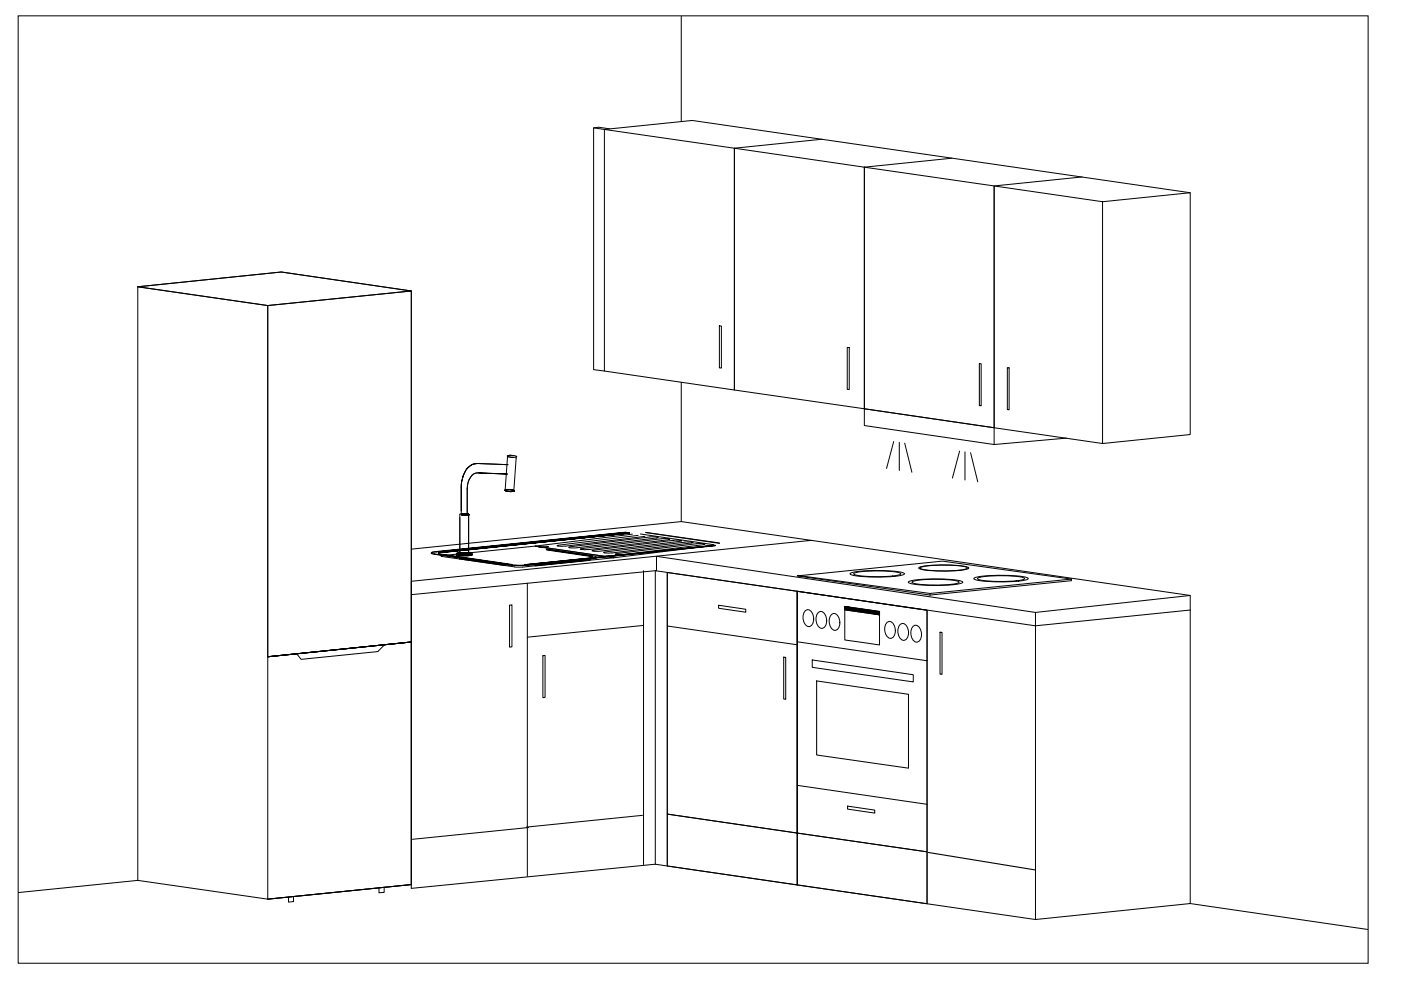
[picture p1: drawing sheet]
<svg xmlns="http://www.w3.org/2000/svg" width="297mm" height="210mm" viewBox="0 0 297 210" stroke-linecap="round" stroke-linejoin="round" font-family="sans-serif">
<!-- layer: 0 -->
<g fill="none" stroke="#000" stroke-width=".21">
<path d="M3.9 3.4h286.2v200.8h-286.2zM144.4 3.4v22.4M125.9 27.1l1.1-.1 2.2 .3M174.3 29.5l-18.6 1.9M201.8 33.5l-18.5 1.9M229.4 37.5l-18.6 1.9M233.8 42.8l18.5-1.9v51.2l-18.5 1.9M252.3 40.9l-105.5-15.4-18.7 1.9-2.2-.3v51.3l2.2 .3M29.2 60.8v125.9l27.6 3.9M107.6 96.7l-.5 7.2M109.4 97.2l-.5 7M144.4 81v29.6"/>
<path d="M226.1 92.9l-15.3 1.3M87.2 116.4l57.2-5.8 27.6 4-84.8 8.6v2.9M97.8 109h-.3M172 114.6l80.3 11.7v3M111.8 123.7v62.1M136.4 121v62.3M136.4 132.6l-24.6 2.5M138.9 121l-51.7 5.1v62.3l51.7-5.2M138.9 121l80.6 11.7 32.8-3.4M138.9 121v62.2M139.2 121v-3l80.3 11.9v65.1M141.5 121.4v62.2"/>
<path d="M169 125.4v51.2M170.7 129.5a.95 .95 0 0 1 1-.2 .95 .95 0 0 1 .6 .8 2.09 2.09 0 0 1-.6 2.7 1.56 1.56 0 0 1-1.4-1.9v-.6zM171.1 122.4l-2.1-.3 30.8-3.1 27.4 3.8v.3M173.5 129.9a.95 .95 0 0 1 1-.2 .95 .95 0 0 1 .5 .8 2.09 2.09 0 0 1-.5 2.7 1.56 1.56 0 0 1-1.5-1.9l.1-.6zM176.3 130.3a.95 .95 0 0 1 .9-.2 .95 .95 0 0 1 .6 .8 2.09 2.09 0 0 1-.5 2.7 1.56 1.56 0 0 1-1.5-1.9l.1-.6zM179.1 128.6l7.4 1v7.2l-7.4-1.1zM179.1 128.6v.7l7.4 1.1M188 132a.95 .95 0 0 1 1-.2 .95 .95 0 0 1 .6 .8 2.09 2.09 0 0 1-.5 2.7 1.56 1.56 0 0 1-1.5-1.9v-.6zM190.8 132.4a.95 .95 0 0 1 1-.1 .95 .95 0 0 1 .6 .8 2.09 2.09 0 0 1-.5 2.6 1.56 1.56 0 0 1-1.5-1.9v-.5zM193.6 132.8a.95 .95 0 0 1 1-.2 .95 .95 0 0 1 .6 .8 2.09 2.09 0 0 1-.6 2.7 1.56 1.56 0 0 1-1.5-1.9l.1-.6zM197.2 125.8v.4M252.3 129.3v62.3l-32.8 3.4-80.6-11.8"/>
<path d="M252.3 126.3l-32.8 3.6M29.2 186.7l-25.3 2.5M169 187.6v-62.2l27.6 4v62.2M252.3 191.6l37.7 5.5"/>
</g>
<!-- layer: BOTTOM - 600_1 -->
<path d="M152.5 69.1h.5v8.9h-.5zM179.6 73.7h.5v8.9l-.5-.1zM207.6 77.1h.4v8.9h-.4zM213.6 77.9l.4 .1v8.9l-.4-.1zM108 128.3l.5-.1v8.9l-.5 .1zM115.1 139h.5v8.8l-.5 .1zM141.5 121.4l27.5 4v51.2l-27.5-4zM141.5 132.7l27.5 4M152.4 128.3l5.7 .9v.6l-5.7-.8zM166.2 139.3l.4 .1v8.9l-.4-.1zM199.3 134l.4 .1v8.9l-.4-.1zM141.5 172.6l27.5 4v11l-27.5-4z" fill="none" stroke="#000" stroke-width=".21"/>
<!-- layer: BASE -->
<g fill="none" stroke="#000" stroke-width=".21">
<path d="M99 99.4l.9-.8 1.3-.3a3.6 3.6 0 0 0-3.2 3.2l-.2 1.9a7.1 7.1 0 0 1 1.2-4zM101.2 98.3l6.5 .2M107.6 96.7l.4-.2a1.78 1.78 0 0 1 1.6 .4l-1.2 .1-.7-.2zM108.4 96.5l-.7 .1-.1 .1 1.2 .3M109.4 96.9v.3M91.4 117.2l1.1-.3-1.1 .3 .7 .3zM92.1 117.4l15.6 2.4zM93 117.4l15.6 2.4zM96.8 117.3a7.2 7.2 0 0 1 3.3 .1 5.9 5.9 0 0 1-3.3-.1 7.2 7.2 0 0 1 3.3 .1l-1.8 .2v.2l-1.6-.1a6.8 6.8 0 0 1 3.4 0 7.6 7.6 0 0 1-3.4-.1 7.6 7.6 0 0 1 3.4 .1l-1.8 .1v-.2zM97.5 118.4v.1v-.1l9.6 1.4v.1l-9.6-1.4M97.5 109v8.3M97.5 118.3l11.1 1.6 4.8-.1"/>
<path d="M97.5 118.3l9.7 1.4v.1zM97.8 109l1.6 .2zM97.8 109l1.6 .1-.3 .1 .3-.1-1.6-.1 1.6 .1-.3 .1 .3-.1zM97.8 108.3v-4.9v5.6M97.8 108.9l1.6 .2zM98 109l1.4 .1-1.1-.1h-.3l1.4 .1-1.5 .1 1.5-.1zM98 109l1.4 .1zM99.4 117.4v-8.2v8.2M101.3 100.3a2.32 2.32 0 0 0-2.1 2l-.1 1.3v5.6M107.1 103.9l.8-.1a.96 .96 0 0 1 1.2 .4h-.9l-.9-.1zM107.2 103.9a2.13 2.13 0 0 1 1.7 .2 2.13 2.13 0 0 1-1.7-.2zM107.3 104.1l1.4 .1 .4-.2-.3-.1 .3 .3h-.7z"/>
<path d="M107.6 100.5l-6.3-.2 6.3 .2M107.7 119.7l4.3 .1-2.8 .1zM108.7 104.2h.1M111.2 119.7l40.5-4.1zM111.2 119.7l40.2-4.1zM111.2 119.8l40.4-4.1zM113.4 119.8l11.6-1.2zM113.5 119.9l11.6-1.2v.1l-11.6 1.2zM114.3 115.9v.1l1.1 .1M114.3 115.9l-.9-.1-19.9 2.1 15.8 2.3h1.5l19.4-1.9-.9-.2M114.3 115.9h2l-.9 .2M115.4 116.1l12.8 1.9"/>
<path d="M115.8 116.4l9.8 1.5zM115.8 116.4l9.8 1.4M115.9 116.5l9.7 1.4v.1l-9.7-1.4zM120.6 116l17.5-2.2 1.5 .2-17.6 2.2zM123 116.4l17.6-2.2 1.4 .1-17.2 2.2h-1.5zM125.5 116.8l17.6-2.3 1.4 .2-17.6 2.2zM125.6 117.8l1 .4-1.6 .4-11.6 1.2M128 117.1l17.5-2.2 1.5 .1-17.2 2.2h-1.6zM128.2 118l1.1 .1M128.2 118a2.97 2.97 0 0 1 1.9 0l-.8 .1M130.4 117.5l17.6-2.3 1.4 .2-17.5 2.2zM132.7 112.8l-40.2 4.2 40.2-4.1"/>
<path d="M133.2 113l-40.2 4.1 40.5-4.1-40.5 4.2 40.3-4.2M134.1 113.3l-20.7 2.5 .9 .1M135.3 113.5l-17.2 2.2 .3 .1h1.5l16.8-2.1M135.8 113.2l15.5 2.4-21.1 2.7-.9-.2M136.9 112.9l15.6 2.3zM169 125.4l27.6 4v51.2l-27.6-4zM169 136.1l27.6 4M169.8 122.1l27.4 3.7 30-3M171.1 122.4l26.1 3.8 30-3.1M172.2 139.9l21.4 3.2v1.5l-21.4-3.1zM180.3 121.5a29.4 29.4 0 0 1 11.3 0l.2 .1a7.2 7.2 0 0 1-3.9 .7 28.6 28.6 0 0 1-7.5-.5l-.2-.1zM181.1 121.5a25 25 0 0 1 9.8 0l.1 .1a6.5 6.5 0 0 1-3.5 .6 22.4 22.4 0 0 1-6.4-.4l-.1-.1z"/>
<path d="M192.7 123.3a29.4 29.4 0 0 1 11.3 0l.1 .1a7.2 7.2 0 0 1-3.8 .7 28.6 28.6 0 0 1-7.6-.5l-.1-.1zM193.4 123.3a25 25 0 0 1 9.8 0l.2 .1a6.5 6.5 0 0 1-3.6 .6 22.4 22.4 0 0 1-6.3-.4l-.2-.1zM194.9 120.3a26.5 26.5 0 0 1 10.3 0l.2 .1a6.5 6.5 0 0 1-3.5 .6 25.7 25.7 0 0 1-7-.4l-.1-.2zM195.2 120.3a25 25 0 0 1 9.8 0l.1 .1a6.5 6.5 0 0 1-3.5 .6 22.4 22.4 0 0 1-6.4-.4l-.1-.2zM206.6 122.5a29.4 29.4 0 0 1 11.2 0l.2 .2a7.2 7.2 0 0 1-3.8 .6 28.6 28.6 0 0 1-7.6-.5l-.1-.1zM207.3 122.6a25 25 0 0 1 9.8-.1l.2 .2a6.5 6.5 0 0 1-3.6 .6 22.4 22.4 0 0 1-6.3-.5l-.2-.1zM173.1 144.4l19.5 2.8v15.7l-19.5-2.8zM169 176.6l27.6 4v11l-27.6-4zM169 166.5l27.6 4M179.7 170.9l5.8 .9v.6l-5.8-.9z"/>
</g>
<!-- layer: 0 -->
<path d="M179.1 128.6l7.4 1.8v-.8zM179.1 128.6l7.4 1.8-7.4-1.1z" fill="#000" stroke="#000" stroke-width=".21"/>
<!-- layer: TOP - 600_2 -->
<path d="M210.8 39.4l23 3.4v51.2l-23-3.3z" fill="none" stroke="#000" stroke-width=".21"/>
<!-- layer: ASPIRATOR -->
<path d="M183.3 35.4l27.5 4v51.3l-27.5-4zM183.3 86.7l27.5 4v3.5l-27.5-4zM189.5 93.6l-1.5 5.7M190.7 93.8v6M191.8 94l1.5 6.1M203.5 95.6l-1.6 5.8M204.6 95.8v6M205.8 96l1.5 6.2" fill="none" stroke="#000" stroke-width=".21"/>
<!-- layer: TOP - 600_3 -->
<path d="M128.1 27.4l27.6 4v51.3l-27.6-4zM155.7 31.4l27.6 4v51.3l-27.6-4z" fill="none" stroke="#000" stroke-width=".21"/>
<!-- layer: REFRIGERATOR -->
<path d="M80.1 138.1l-16.3 1.7-.9-1.2M81.5 136.7l-1.4 1.4M87.2 136.1l-30.4 3.1M62.2 190.1v1l-1 .2v-1.1M81.4 188.1v1.1l-1.1 .1v-1.1" fill="none" stroke="#000" stroke-width=".21"/>
<!-- layer: TOP - 600_1 -->
<path d="M29.2 60.8l30.4-3.1 27.6 4v74.4M29.2 60.8l30.4-3.1 27.6 4-30.4 3.1zM29.2 60.8l27.6 4v74.4l30.4-3.1-30.4 3.1M87.2 136.1v-74.4l-30.4 3.1v74.4M87.2 136.1l-30.4 3.1 30.4-3.1v51.5l-30.4 3v-51.4M87.2 136.1v51.5l-30.4 3 30.4-3" fill="none" stroke="#000" stroke-width=".21"/>
<path d="M112.1 175.5l-24.7 2.5M136.2 172.9l-24.6 2.5M196.8 180.7l22.7 3.8" fill="none" stroke="#000" stroke-width=".21"/>
</svg>
